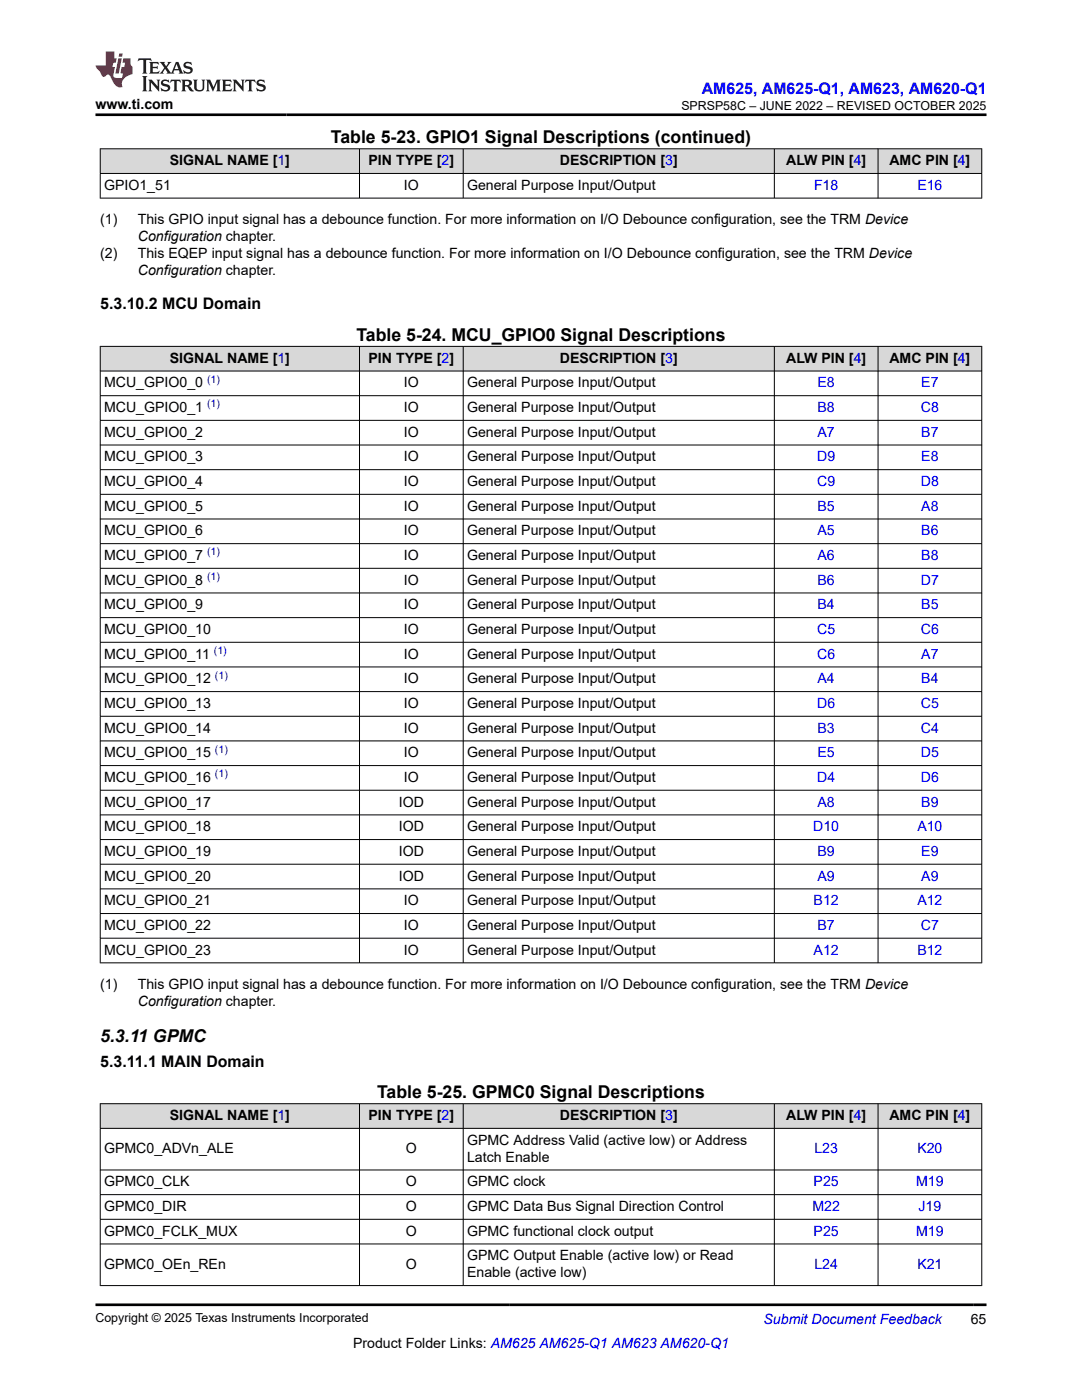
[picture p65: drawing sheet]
<svg xmlns="http://www.w3.org/2000/svg" width="216mm" height="279mm" viewBox="0 0 216 279" stroke-linecap="round" stroke-linejoin="round" font-family="sans-serif">
<defs><g id="words">
<g font-size="3.5">
<text x="66" y="28.5">Table 5-23. GPIO1 Signal Descriptions (continued)</text>
<text x="71.1" y="68">Table 5-24. MCU_GPIO0 Signal Descriptions</text>
<text x="20" y="207.9">5.3.11 GPMC</text>
<text x="75.2" y="219.1">Table 5-25. GPMC0 Signal Descriptions</text>
</g>
<text font-size="3.2" fill="#00f" x="140" y="18.7">AM625, AM625-Q1, AM623, AM620-Q1</text>
<g font-size="3.2">
<text x="20" y="61.7">5.3.10.2 MCU Domain</text>
<text x="20" y="212.9">5.3.11.1 MAIN Domain</text>
</g>
<g font-size="2.8">
<text x="19" y="21.8">www.ti.com</text>
<text x="33.9" y="33">SIGNAL NAME [1]</text>
<text x="73.5" y="33">PIN TYPE [2]</text>
<text x="111.7" y="33">DESCRIPTION [3]</text>
<text x="156.9" y="33">ALW PIN [4]</text>
<text x="177.5" y="33">AMC PIN [4]</text>
<text x="20.8" y="37.9">GPIO1_51</text>
<text x="80.6" y="37.9">IO</text>
<text x="93.2" y="37.9">General Purpose Input/Output</text>
<text x="20" y="44.7">(1)</text>
<text x="27.5" y="44.7">This GPIO input signal has a debounce function. For more information on I/O Debounce configuration, see the TRM Device</text>
<text x="20" y="51.5">(2)</text>
<text x="27.5" y="48.1">Configuration chapter.</text>
<text x="27.5" y="51.5">This EQEP input signal has a debounce function. For more information on I/O Debounce configuration, see the TRM Device</text>
<text x="27.5" y="54.8">Configuration chapter.</text>
<text x="20.8" y="77.3">MCU_GPIO0_0</text>
<text x="33.9" y="72.4">SIGNAL NAME [1]</text>
<text x="73.5" y="72.4">PIN TYPE [2]</text>
<text x="80.6" y="77.3">IO</text>
<text x="93.2" y="77.3">General Purpose Input/Output</text>
<text x="111.7" y="72.4">DESCRIPTION [3]</text>
<text x="156.9" y="72.4">ALW PIN [4]</text>
<text x="177.5" y="72.4">AMC PIN [4]</text>
<text x="20.8" y="82.2">MCU_GPIO0_1</text>
<text x="80.6" y="82.2">IO</text>
<text x="93.2" y="82.2">General Purpose Input/Output</text>
<text x="20.8" y="87.2">MCU_GPIO0_2</text>
<text x="80.6" y="87.2">IO</text>
<text x="93.2" y="87.2">General Purpose Input/Output</text>
<text x="20.8" y="92.1">MCU_GPIO0_3</text>
<text x="80.6" y="92.1">IO</text>
<text x="93.2" y="92.1">General Purpose Input/Output</text>
<text x="20.8" y="97">MCU_GPIO0_4</text>
<text x="20.8" y="101.9">MCU_GPIO0_5</text>
<text x="80.6" y="97">IO</text>
<text x="80.6" y="101.9">IO</text>
<text x="93.2" y="97">General Purpose Input/Output</text>
<text x="93.2" y="101.9">General Purpose Input/Output</text>
<text x="20.8" y="106.8">MCU_GPIO0_6</text>
<text x="80.6" y="106.8">IO</text>
<text x="93.2" y="106.8">General Purpose Input/Output</text>
<text x="20.8" y="111.8">MCU_GPIO0_7</text>
<text x="80.6" y="111.8">IO</text>
<text x="93.2" y="111.8">General Purpose Input/Output</text>
<text x="20.8" y="116.7">MCU_GPIO0_8</text>
<text x="80.6" y="116.7">IO</text>
<text x="93.2" y="116.7">General Purpose Input/Output</text>
<text x="20.8" y="121.6">MCU_GPIO0_9</text>
<text x="80.6" y="121.6">IO</text>
<text x="93.2" y="121.6">General Purpose Input/Output</text>
<text x="20.8" y="126.5">MCU_GPIO0_10</text>
<text x="20.8" y="131.5">MCU_GPIO0_11</text>
<text x="80.6" y="126.5">IO</text>
<text x="80.6" y="131.5">IO</text>
<text x="93.2" y="126.5">General Purpose Input/Output</text>
<text x="93.2" y="131.5">General Purpose Input/Output</text>
<text x="20.8" y="136.4">MCU_GPIO0_12</text>
<text x="80.6" y="136.4">IO</text>
<text x="93.2" y="136.4">General Purpose Input/Output</text>
<text x="20.8" y="141.3">MCU_GPIO0_13</text>
<text x="80.6" y="141.3">IO</text>
<text x="93.2" y="141.3">General Purpose Input/Output</text>
<text x="20.8" y="146.2">MCU_GPIO0_14</text>
<text x="80.6" y="146.2">IO</text>
<text x="93.2" y="146.2">General Purpose Input/Output</text>
<text x="20.8" y="151.1">MCU_GPIO0_15</text>
<text x="80.6" y="151.1">IO</text>
<text x="93.2" y="151.1">General Purpose Input/Output</text>
<text x="20.8" y="156.1">MCU_GPIO0_16</text>
<text x="20.8" y="161">MCU_GPIO0_17</text>
<text x="79.6" y="161">IOD</text>
<text x="80.6" y="156.1">IO</text>
<text x="93.2" y="156.1">General Purpose Input/Output</text>
<text x="93.2" y="161">General Purpose Input/Output</text>
<text x="20.8" y="165.9">MCU_GPIO0_18</text>
<text x="79.6" y="165.9">IOD</text>
<text x="93.2" y="165.9">General Purpose Input/Output</text>
<text x="20.8" y="170.8">MCU_GPIO0_19</text>
<text x="79.6" y="170.8">IOD</text>
<text x="93.2" y="170.8">General Purpose Input/Output</text>
<text x="20.8" y="175.7">MCU_GPIO0_20</text>
<text x="79.6" y="175.7">IOD</text>
<text x="93.2" y="175.7">General Purpose Input/Output</text>
<text x="20.8" y="180.7">MCU_GPIO0_21</text>
<text x="20.8" y="185.6">MCU_GPIO0_22</text>
<text x="80.6" y="180.7">IO</text>
<text x="80.6" y="185.6">IO</text>
<text x="93.2" y="180.7">General Purpose Input/Output</text>
<text x="93.2" y="185.6">General Purpose Input/Output</text>
<text x="20.8" y="190.5">MCU_GPIO0_23</text>
<text x="80.6" y="190.5">IO</text>
<text x="93.2" y="190.5">General Purpose Input/Output</text>
<text x="20" y="197.3">(1)</text>
<text x="27.5" y="197.3">This GPIO input signal has a debounce function. For more information on I/O Debounce configuration, see the TRM Device</text>
<text x="27.5" y="200.7">Configuration chapter.</text>
<text x="33.9" y="223.5">SIGNAL NAME [1]</text>
<text x="73.5" y="223.5">PIN TYPE [2]</text>
<text x="111.7" y="223.5">DESCRIPTION [3]</text>
<text x="156.9" y="223.5">ALW PIN [4]</text>
<text x="177.5" y="223.5">AMC PIN [4]</text>
<text x="20.8" y="230.2">GPMC0_ADVn_ALE</text>
<text x="81" y="230.2">O</text>
<text x="93.2" y="228.5">GPMC Address Valid (active low) or Address</text>
<text x="93.2" y="231.8">Latch Enable</text>
<text x="20.8" y="236.8">GPMC0_CLK</text>
<text x="81" y="236.8">O</text>
<text x="93.2" y="236.8">GPMC clock</text>
<text x="20.8" y="241.7">GPMC0_DIR</text>
<text x="81" y="241.7">O</text>
<text x="93.2" y="241.7">GPMC Data Bus Signal Direction Control</text>
<text x="20.8" y="246.6">GPMC0_FCLK_MUX</text>
<text x="81" y="246.6">O</text>
<text x="93.2" y="246.6">GPMC functional clock output</text>
<text x="93.2" y="251.5">GPMC Output Enable (active low) or Read</text>
<text x="20.8" y="253.2">GPMC0_OEn_REn</text>
<text x="81" y="253.2">O</text>
<text x="93.2" y="254.9">Enable (active low)</text>
<text x="70.5" y="269">Product Folder Links: AM625 AM625-Q1 AM623 AM620-Q1</text>
<text x="193.7" y="264.2">65</text>
</g>
<g font-size="2.8" fill="#00f">
<text x="162.4" y="37.9">F18</text>
<text x="183" y="37.9">E16</text>
<text x="163.1" y="77.3">E8</text>
<text x="183.8" y="77.3">E7</text>
<text x="163.1" y="82.2">B8</text>
<text x="183.7" y="82.2">C8</text>
<text x="163.1" y="87.2">A7</text>
<text x="183.8" y="87.2">B7</text>
<text x="163.1" y="92.1">D9</text>
<text x="183.8" y="92.1">E8</text>
<text x="163.1" y="97">C9</text>
<text x="163.1" y="101.9">B5</text>
<text x="183.7" y="97">D8</text>
<text x="183.8" y="101.9">A8</text>
<text x="163.1" y="106.8">A5</text>
<text x="183.8" y="106.8">B6</text>
<text x="163.1" y="111.8">A6</text>
<text x="183.8" y="111.8">B8</text>
<text x="163.1" y="116.7">B6</text>
<text x="183.7" y="116.7">D7</text>
<text x="163.1" y="121.6">B4</text>
<text x="183.8" y="121.6">B5</text>
<text x="163.1" y="126.5">C5</text>
<text x="163.1" y="131.5">C6</text>
<text x="183.7" y="126.5">C6</text>
<text x="183.8" y="131.5">A7</text>
<text x="163.1" y="136.4">A4</text>
<text x="183.8" y="136.4">B4</text>
<text x="163.1" y="141.3">D6</text>
<text x="183.7" y="141.3">C5</text>
<text x="163.1" y="146.2">B3</text>
<text x="183.7" y="146.2">C4</text>
<text x="163.1" y="151.1">E5</text>
<text x="183.7" y="151.1">D5</text>
<text x="163.1" y="156.1">D4</text>
<text x="163.1" y="161">A8</text>
<text x="183.7" y="156.1">D6</text>
<text x="183.8" y="161">B9</text>
<text x="162.3" y="165.9">D10</text>
<text x="183" y="165.9">A10</text>
<text x="163.1" y="170.8">B9</text>
<text x="183.8" y="170.8">E9</text>
<text x="163.1" y="175.7">A9</text>
<text x="183.8" y="175.7">A9</text>
<text x="162.3" y="180.7">B12</text>
<text x="163.1" y="185.6">B7</text>
<text x="183" y="180.7">A12</text>
<text x="183.7" y="185.6">C7</text>
<text x="162.3" y="190.5">A12</text>
<text x="183" y="190.5">B12</text>
<text x="162.5" y="230.2">L23</text>
<text x="183" y="230.2">K20</text>
<text x="162.3" y="236.8">P25</text>
<text x="182.8" y="236.8">M19</text>
<text x="162.1" y="241.7">M22</text>
<text x="183.3" y="241.7">J19</text>
<text x="162.3" y="246.6">P25</text>
<text x="182.8" y="246.6">M19</text>
<text x="162.5" y="253.2">L24</text>
<text x="183" y="253.2">K21</text>
<text x="152.4" y="264.2">Submit Document Feedback</text>
</g>
<g font-size="2.5">
<text x="136" y="21.9">SPRSP58C – JUNE 2022 – REVISED OCTOBER 2025</text>
<text x="19" y="263.9">Copyright © 2025 Texas Instruments Incorporated</text>
</g>
<g font-size="2.1" fill="#00f">
<text x="41.3" y="76.4">(1)</text>
<text x="41.3" y="81.3">(1)</text>
<text x="41.3" y="110.8">(1)</text>
<text x="41.3" y="115.8">(1)</text>
<text x="42.7" y="130.5">(1)</text>
<text x="42.9" y="135.4">(1)</text>
<text x="42.9" y="150.2">(1)</text>
<text x="42.9" y="155.1">(1)</text>
</g>
</g></defs>
<g fill="#d8d8d8">
<path d="M20 29.7h175.9v4.9h-175.9z" fill-rule="evenodd"/>
<path d="M20.1 29.8h51.6v4.8h-51.6z" fill-rule="evenodd"/>
<path d="M71.8 29.8h20.6v4.8h-20.6z" fill-rule="evenodd"/>
<path d="M92.5 29.8h61.9v4.8h-61.9z" fill-rule="evenodd"/>
<path d="M154.6 29.8h20.5v4.8h-20.5z" fill-rule="evenodd"/>
<path d="M175.3 29.8h20.5v4.8h-20.5z" fill-rule="evenodd"/>
</g>
<path d="M19.9 29.7h176.1M19.9 34.6h176.1M19.9 39.5h176.1M20 29.6v10M71.7 29.6v10M92.4 29.6v10M154.5 29.6v10M175.2 29.6v10M195.9 29.6v10" fill="none" stroke="#000" stroke-width=".2"/>
<g fill="#d8d8d8">
<path d="M20 69.1h175.9v4.9h-175.9z" fill-rule="evenodd"/>
<path d="M20.1 69.2h51.6v4.8h-51.6z" fill-rule="evenodd"/>
<path d="M71.8 69.2h20.6v4.8h-20.6z" fill-rule="evenodd"/>
<path d="M92.5 69.2h61.9v4.8h-61.9z" fill-rule="evenodd"/>
<path d="M154.6 69.2h20.5v4.8h-20.5z" fill-rule="evenodd"/>
<path d="M175.3 69.2h20.5v4.8h-20.5z" fill-rule="evenodd"/>
</g>
<g fill="none" stroke="#000" stroke-width=".2">
<path d="M19.9 69.1h176.1M19.9 74h176.1M19.9 79h176.1M20 69.1v123.1M71.7 69.1v123.1M92.4 69.1v123.1M154.5 69.1v123.1M175.2 69.1v123.1M195.9 69.1v123.1M19.9 83.9h176.1M19.9 88.8h176.1M19.9 93.7h176.1"/>
<path d="M19.9 98.7h176.1M19.9 103.6h176.1M19.9 108.5h176.1M19.9 113.4h176.1M19.9 118.3h176.1M19.9 123.3h176.1M19.9 128.2h176.1M19.9 133.1h176.1M19.9 138h176.1M19.9 142.9h176.1M19.9 147.9h176.1M19.9 152.8h176.1"/>
<path d="M19.9 157.7h176.1M19.9 162.6h176.1M19.9 167.6h176.1M19.9 172.5h176.1M19.9 177.4h176.1M19.9 182.3h176.1M19.9 187.2h176.1M19.9 192.2h176.1"/>
</g>
<g fill="#d8d8d8">
<path d="M20 220.3h175.9v4.9h-175.9z" fill-rule="evenodd"/>
<path d="M20.1 220.3h51.6v4.8h-51.6z" fill-rule="evenodd"/>
<path d="M71.8 220.3h20.6v4.8h-20.6z" fill-rule="evenodd"/>
<path d="M92.5 220.3h61.9v4.8h-61.9z" fill-rule="evenodd"/>
<path d="M154.6 220.3h20.5v4.8h-20.5z" fill-rule="evenodd"/>
<path d="M175.3 220.3h20.5v4.8h-20.5z" fill-rule="evenodd"/>
</g>
<g fill="none" stroke="#000" stroke-width=".2">
<path d="M19.9 220.3h176.1M19.9 225.2h176.1M19.9 233.5h176.1M19.9 238.4h176.1M20 220.2v36.4M71.7 220.2v36.4M92.4 220.2v36.4M154.5 220.2v36.4M175.2 220.2v36.4M195.9 220.2v36.4M19.9 243.3h176.1M19.9 248.3h176.1"/>
<path d="M19.9 256.6h176.1"/>
</g>
<path d="M27.7 11.6l-.2 .6 .5-.2h.6v.1v2.2l-.2 .4h1l-.2-.4v-2.2v-.1h.5l.5 .2-.1-.6zM29.8 12.4l.2 .3v1.6l-.2 .4h1.9l.1-.6a1.08 1.08 0 0 1-1.3 .2v-.7h.6l.4 .2v-.7l-.4 .2h-.6v-.5l.2-.2a1 1 0 0 1 1 .3l-.1-.5zM31.8 12.4l1 1.1-1 1.2h.9l-.2-.2 .4-.8 .5 .8-.2 .2h1.6l-.2-.2 .1-.5h1l.1 .5-.1 .2h.9l-.2-.4-.8-1.9h-.5l-1 2.1-.8-1.1 .9-1h-.8l.2 .2-.5 .6-.3-.6 .1-.2zM35.2 12.8l.4 1h-.8zM36.8 12.5a.65 .65 0 0 0-.2 .7 .65 .65 0 0 0 .6 .5l.7 .1 .1 .3a.79 .79 0 0 1-.7 .4 .79 .79 0 0 1-.7-.5l.1 .7 .2-.1a.93 .93 0 0 0 1.1 0 .93 .93 0 0 0 .4-.9 1.46 1.46 0 0 0-1.2-.6l-.1-.3a1.09 1.09 0 0 1 1.2 .2l-.2-.6-.1 .1-.6-.2zM28.4 15.2l.2 .4v2.2l-.2 .4h1l-.2-.4v-2.2l.2-.4zM29.6 15.9l.2 .4v1.5l-.2 .4h.8l-.3-.4v-1.3l1.7 1.8v-2l.2-.4h-.8l.2 .2 .1 1.1-1.2-1.3zM32.3 16a.65 .65 0 0 0-.2 .8 .65 .65 0 0 0 .7 .4l.6 .2 .1 .2a.79 .79 0 0 1-.7 .4 .79 .79 0 0 1-.7-.5l.1 .7 .2-.1a.93 .93 0 0 0 1.1 .1 .93 .93 0 0 0 .4-1 1.46 1.46 0 0 0-1.2-.5l-.1-.4a1.09 1.09 0 0 1 1.2 .2l-.2-.6-.1 .1-.6-.1zM34.1 15.9l-.1 .6a.63 .63 0 0 1 .7-.3l.1 1.6-.3 .4h1l-.2-.4v-1.6a.66 .66 0 0 1 .8 .3l-.1-.6zM36.2 15.9l.2 .4v1.5l-.2 .4h.9l-.2-.2v-.7h.5l.1 .2a.79 .79 0 0 0 1.2 .6l-1-.9a.61 .61 0 0 0 .6-.6 .61 .61 0 0 0-.5-.7zM36.9 16.2h.2a.47 .47 0 0 1 .5 .1 .47 .47 0 0 1 .1 .5l-.2 .1-.6 .1zM38.5 15.9l.2 .2a2.27 2.27 0 0 0 .4 2 1.04 1.04 0 0 0 1.7-.7v-1.3l.2-.2h-.8l.2 .4v1.1a.6 .6 0 0 1-.6 .6 .6 .6 0 0 1-.6-.6v-1.1l.3-.4zM41.1 15.9l.2 .4v1.5l-.2 .4h.7l-.2-.4v-1.4l.9 1.9 .8-1.9v1.4l-.2 .4h1l-.3-.4v-1.5l.3-.4h-.8l-.7 1.5-.7-1.5zM44.3 15.9l.2 .4v1.5l-.2 .4h1.9l.1-.6a1.09 1.09 0 0 1-1.3 .2v-.7h.6l.4 .2v-.6l-.4 .2h-.6v-.6l.2-.1a1.01 1.01 0 0 1 1 .3l-.1-.6zM46.4 15.9l.3 .4v1.5l-.3 .4h.8l-.2-.4v-1.3l1.6 1.8v-2l.2-.4h-.7l.2 .2v1.1l-1.2-1.3zM49 15.9l-.1 .6a.63 .63 0 0 1 .8-.3v1.6l-.3 .4h1l-.2-.4v-1.6a.66 .66 0 0 1 .8 .3l-.1-.6zM51.4 16a.65 .65 0 0 0-.2 .8 .65 .65 0 0 0 .6 .4l.6 .2 .2 .2a.79 .79 0 0 1-.8 .4 .79 .79 0 0 1-.6-.5l.1 .7 .2-.1a.93 .93 0 0 0 1 .1 .93 .93 0 0 0 .5-1 1.46 1.46 0 0 0-1.3-.5l-.1-.4a1.09 1.09 0 0 1 1.3 .2l-.2-.6-.2 .1-.5-.1z" fill="#231f20"/>
<path d="M21.1 10.3v2.7h-2.1l.1 .4 .9 1a.95 .95 0 0 0 .9 .9 .59 .59 0 0 1 .6-.4 .59 .59 0 0 1 .5 .3l.4 .8a1.59 1.59 0 0 0 2.1 1.4 1.61 1.61 0 0 1 1-2.3l1-.3-.1-1.5a1.59 1.59 0 0 1-.4-1.7h-1.4l-.2 .9h.5l-.1 .9h-.5l-.2 .9v.3l.4 .1-.2 .9h-.6a.73 .73 0 0 1-1.1-.7l.3-1.5h-.5l.2-.9h.5l.2-.9h-.5v-1.3zM23.6 11.6l-.6 3.1h.7l.6-3.1zM23.8 10.7l-.1 .6h.7l.1-.6z" fill="#ed1c24"/>
<path d="M19 22.9h177.8M19 260.4h177.8" fill="none" stroke="#000" stroke-width=".53"/>
<use href="#words"/>
</svg>
